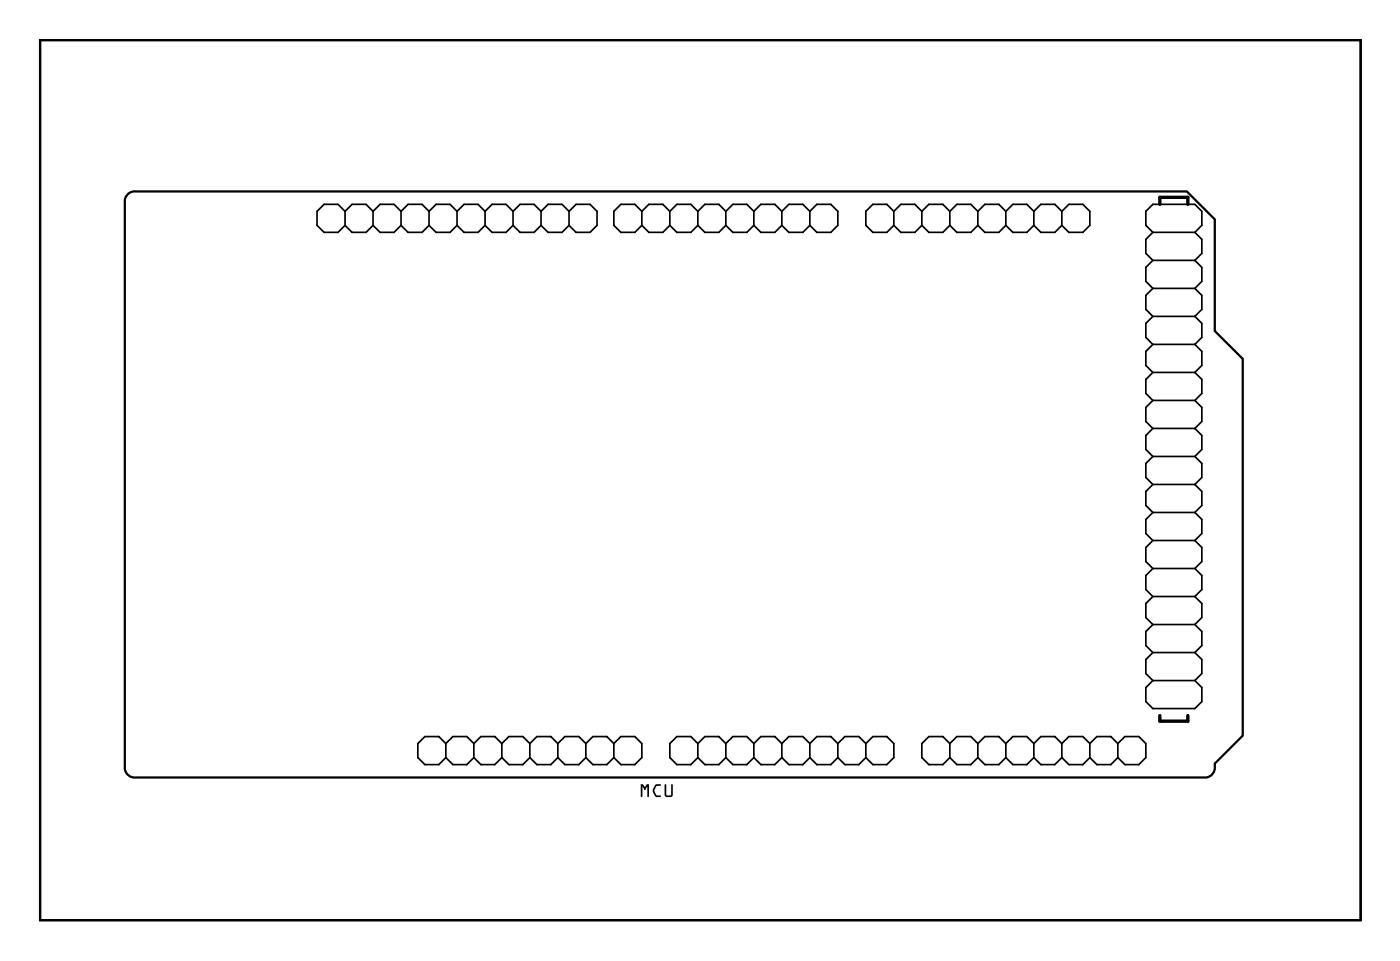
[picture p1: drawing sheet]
<svg xmlns="http://www.w3.org/2000/svg" width="127mm" height="87mm" viewBox="0 0 127 87" stroke-linecap="round" stroke-linejoin="round" font-family="sans-serif">
<path d="M3.6 3.6h119.8v79.8h-119.8zM11.5 17.7a.9 .9 0 0 1 .8-.3h95.4l2.5 2.5v10.1l2.5 2.5v34.2l-2.5 2.5a.97 .97 0 0 1-1 1.3h-96.9a.9 .9 0 0 1-1-1v-51.1l.1-.4z" fill="none" stroke="#000" stroke-width=".2"/>
<g fill="#000">
<path d="M3.6 3.6v79.8h119.8v-79.8zM3.6 3.6h119.8v79.8h-119.8z"/>
<path d="M58.1 71.1h.2l.2 .3 .2-.3h.2l-.1 1.2-.1-.1v-.9l-.2 .3-.2-.3v.9l-.1 .1-.1-.1zM58.1 71.1v1.1h.2v-.9l.2 .3 .2-.3v.9l.1 .1 .1-1.2h-.2l-.2 .3-.2-.3zM59.4 71.2l.2-.1 .3 .1v.1h-.3l-.2 .4 .2 .4h.3v.2l-.4-.1-.3-.4v-.2zM59.4 71.2l-.2 .3a.69 .69 0 0 0 .3 .8h.4l.1-.1-.4-.1-.2-.5 .2-.3 .4-.1-.4-.1zM60.3 71.1l.1 .1v.8l.1 .1h.4v-.9l.1-.1v.1v.8l-.1 .3h-.5l-.1-.2zM60.3 71.1v1l.1 .2h.5l.1-.3v-.8h-.1v.9h-.4l-.1-.1v-.8z"/>
<path d="M58.1 71.1h.2l.2 .3 .2-.3h.2l-.1 1.2-.1-.1v-.9l-.2 .3-.2-.3v.9l-.1 .1-.1-.1zM59.4 71.2l.2-.1 .3 .1v.1h-.3l-.2 .4 .2 .4h.3v.1v.1a.53 .53 0 0 1-.7-.6zM60.3 71.1l.1 .1v.8l.1 .1h.4v-.9h.1v.8l-.1 .3h-.5l-.1-.2z"/>
</g>
<path d="M105.2 18.5v-.6h2.6v.6M105.2 64.9v.5h2.6v-.5" fill="none" stroke="#000" stroke-width=".3"/>
<g fill="none" stroke="#000" stroke-width=".15">
<path d="M31.3 19.2l-.6-.7h-1.3l-.6 .7v1.2l.6 .7h1.3l.6-.7M31.3 19.2l.6-.7h1.3l.6 .7M31.3 19.2v1.2M33.8 19.2l.7-.7h1.2l.7 .7M33.8 19.2v1.2M36.4 19.2l.6-.7h1.3l.6 .7M36.4 19.2v1.2M38.9 19.2l.7-.7h1.2l.7 .7M38.9 19.2v1.2M41.5 19.2l.6-.7h1.3l.6 .7M41.5 19.2v1.2M44 19.2l.6-.7h1.3l.6 .7"/>
<path d="M44 19.2v1.2M46.5 19.2l.7-.7h1.2l.7 .7M46.5 19.2v1.2M49.1 19.2l.6-.7h1.3l.6 .7M49.1 19.2v1.2M51.6 19.2l.7-.7h1.2l.7 .7v1.2l-.7 .7h-1.2l-.7-.7M51.6 19.2v1.2M58.2 19.2l-.6-.7h-1.3l-.6 .7v1.2l.6 .7h1.3l.6-.7M58.2 19.2l.7-.7h1.2l.7 .7M58.2 19.2v1.2M60.8 19.2v1.2M60.8 19.2l.6-.7h1.3l.6 .7"/>
<path d="M63.3 19.2v1.2M63.3 19.2l.6-.7h1.3l.6 .7M65.8 19.2v1.2M65.8 19.2l.7-.7h1.2l.7 .7M68.4 19.2v1.2M68.4 19.2l.6-.7h1.3l.6 .7M70.9 19.2v1.2M70.9 19.2l.7-.7h1.2l.7 .7M73.5 19.2l.6-.7h1.3l.6 .7v1.2l-.6 .7h-1.3l-.6-.7M73.5 19.2v1.2M81.1 19.2l-.7-.7h-1.2l-.7 .7v1.2l.7 .7h1.2l.7-.7M81.1 19.2v1.2"/>
<path d="M81.1 19.2l.6-.7h1.3l.6 .7M83.6 19.2v1.2M83.6 19.2l.7-.7h1.2l.7 .7M86.2 19.2v1.2M86.2 19.2l.6-.7h1.3l.6 .7M88.7 19.2v1.2M88.7 19.2l.6-.7h1.3l.6 .7M91.2 19.2v1.2M91.2 19.2l.7-.7h1.2l.7 .7M93.8 19.2v1.2M93.8 19.2l.6-.7h1.3l.6 .7M96.3 19.2l.7-.7h1.2l.7 .7v1.2l-.7 .7h-1.2l-.7-.7"/>
<path d="M96.3 19.2v1.2M31.3 20.4l.6 .7h1.3l.6-.7M33.8 20.4l.7 .7h1.2l.7-.7M36.4 20.4l.6 .7h1.3l.6-.7M38.9 20.4l.7 .7h1.2l.7-.7M41.5 20.4l.6 .7h1.3l.6-.7M44 20.4l.6 .7h1.3l.6-.7M46.5 20.4l.7 .7h1.2l.7-.7M49.1 20.4l.6 .7h1.3l.6-.7M58.2 20.4l.7 .7h1.2l.7-.7M60.8 20.4l.6 .7h1.3l.6-.7M63.3 20.4l.6 .7h1.3l.6-.7"/>
<path d="M65.8 20.4l.7 .7h1.2l.7-.7M68.4 20.4l.6 .7h1.3l.6-.7M70.9 20.4l.7 .7h1.2l.7-.7M81.1 20.4l.6 .7h1.3l.6-.7M83.6 20.4l.7 .7h1.2l.7-.7M86.2 20.4l.6 .7h1.3l.6-.7M88.7 20.4l.6 .7h1.3l.6-.7M91.2 20.4l.7 .7h1.2l.7-.7M93.8 20.4l.6 .7h1.3l.6-.7M104.6 21.1l-.7-.7v-1.2l.7-.7h3.8l.6 .7v1.2l-.6 .7M104.6 21.1l-.7 .6v1.3l.7 .6M104.6 23.6l-.7 .6v1.3l.7 .6"/>
<path d="M104.6 26.1l-.7 .7v1.3l.7 .6M104.6 28.7l-.7 .6v1.3l.7 .6M104.6 31.2l-.7 .7v1.2l.7 .7M104.6 33.8l-.7 .6v1.3l.7 .6M104.6 36.3l-.7 .6v1.3l.7 .6M104.6 38.8l-.7 .7v1.3l.7 .6M104.6 21.1h3.8M104.6 23.6h3.8M104.6 26.1h3.8M104.6 28.7h3.8M104.6 31.2h3.8M104.6 33.8h3.8"/>
<path d="M104.6 36.3h3.8M104.6 38.8h3.8M108.4 33.8l.6 .6v1.3l-.6 .6M108.4 28.7l.6 .6v1.3l-.6 .6M108.4 31.2l.6 .7v1.2l-.6 .7M108.4 26.1l.6 .7v1.3l-.6 .6M108.4 23.6l.6 .6v1.3l-.6 .6M108.4 21.1l.6 .6v1.3l-.6 .6M108.4 36.3l.6 .6v1.3l-.6 .6M108.4 38.8l.6 .7v1.3l-.6 .6M104.6 59.2l-.7 .6v1.3l.7 .6M104.6 56.6l-.7 .7v1.2l.7 .7"/>
<path d="M104.6 51.5l-.7 .7v1.3l.7 .6M104.6 54.1l-.7 .6v1.3l.7 .6M104.6 49l-.7 .6v1.3l.7 .6M104.6 46.5l-.7 .6v1.3l.7 .6M104.6 41.4l-.7 .6v1.3l.7 .6M104.6 43.9l-.7 .7v1.2l.7 .7M104.6 41.4h3.8M104.6 43.9h3.8M104.6 46.5h3.8M104.6 49h3.8M104.6 51.5h3.8M104.6 54.1h3.8"/>
<path d="M104.6 56.6h3.8M104.6 59.2h3.8M108.4 59.2l.6 .6v1.3l-.6 .6M108.4 51.5l.6 .7v1.3l-.6 .6M108.4 54.1l.6 .6v1.3l-.6 .6M108.4 49l.6 .6v1.3l-.6 .6M108.4 43.9l.6 .7v1.2l-.6 .7M108.4 46.5l.6 .6v1.3l-.6 .6M108.4 41.4l.6 .6v1.3l-.6 .6M108.4 56.6l.6 .7v1.2l-.6 .7M40.4 67.4l-.6-.6h-1.3l-.6 .6v1.3l.6 .6h1.3l.6-.6M40.4 67.4l.7-.6h1.2l.7 .6"/>
<path d="M40.4 68.7l.7 .6h1.2l.7-.6M40.4 67.4v1.3M43 67.4l.6-.6h1.3l.6 .6M43 68.7l.6 .6h1.3l.6-.6M43 67.4v1.3M45.5 67.4l.7-.6h1.2l.7 .6M45.5 68.7l.7 .6h1.2l.7-.6M45.5 67.4v1.3M48.1 67.4l.6-.6h1.3l.6 .6M48.1 68.7l.6 .6h1.3l.6-.6M48.1 67.4v1.3M50.6 67.4l.6-.6h1.3l.6 .6"/>
<path d="M50.6 68.7l.6 .6h1.3l.6-.6M50.6 67.4v1.3M53.1 67.4l.7-.6h1.2l.7 .6M53.1 68.7l.7 .6h1.2l.7-.6M53.1 67.4v1.3M55.7 67.4l.6-.6h1.3l.6 .6v1.3l-.6 .6h-1.3l-.6-.6M55.7 67.4v1.3M63.3 67.4l-.6-.6h-1.3l-.6 .6v1.3l.6 .6h1.3l.6-.6M63.3 67.4l.6-.6h1.3l.6 .6M63.3 68.7l.6 .6h1.3l.6-.6M63.3 67.4v1.3M65.8 67.4l.7-.6h1.2l.7 .6"/>
<path d="M65.8 68.7l.7 .6h1.2l.7-.6M65.8 67.4v1.3M68.4 67.4l.6-.6h1.3l.6 .6M68.4 68.7l.6 .6h1.3l.6-.6M68.4 67.4v1.3M70.9 67.4l.7-.6h1.2l.7 .6M70.9 68.7l.7 .6h1.2l.7-.6M70.9 67.4v1.3M73.5 67.4l.6-.6h1.3l.6 .6M73.5 68.7l.6 .6h1.3l.6-.6M73.5 67.4v1.3M76 67.4l.6-.6h1.3l.6 .6"/>
<path d="M76 68.7l.6 .6h1.3l.6-.6M76 67.4v1.3M78.5 67.4l.7-.6h1.2l.7 .6v1.3l-.7 .6h-1.2l-.7-.6M78.5 67.4v1.3M86.2 67.4l-.7-.6h-1.2l-.7 .6v1.3l.7 .6h1.2l.7-.6M86.2 67.4l.6-.6h1.3l.6 .6M86.2 68.7l.6 .6h1.3l.6-.6M86.2 67.4v1.3M88.7 67.4l.6-.6h1.3l.6 .6M88.7 68.7l.6 .6h1.3l.6-.6M88.7 67.4v1.3M91.2 67.4l.7-.6h1.2l.7 .6"/>
<path d="M91.2 68.7l.7 .6h1.2l.7-.6M91.2 67.4v1.3M93.8 67.4l.6-.6h1.3l.6 .6M93.8 68.7l.6 .6h1.3l.6-.6M93.8 67.4v1.3M96.3 67.4l.7-.6h1.2l.7 .6M96.3 68.7l.7 .6h1.2l.7-.6M96.3 67.4v1.3M98.9 67.4l.6-.6h1.3l.6 .6M98.9 68.7l.6 .6h1.3l.6-.6M98.9 67.4v1.3M101.4 67.4l.6-.6h1.3l.6 .6v1.3l-.6 .6h-1.3l-.6-.6"/>
<path d="M101.4 67.4v1.3M104.6 61.7l-.7 .6v1.3l.7 .6h3.8l.6-.6v-1.3l-.6-.6M104.6 61.7h3.8"/>
</g>
<circle cx="82.4" cy="16.2" r=".35" fill="#fff"/>
<circle cx="82.4" cy="16.2" r=".35" fill="none" stroke="#fff" stroke-width=".55"/>
<circle cx="99.4" cy="16.2" r=".35" fill="#fff"/>
<circle cx="99.4" cy="16.2" r=".35" fill="none" stroke="#fff" stroke-width=".55"/>
<circle cx="79.8" cy="62.5" r=".35" fill="#fff"/>
<circle cx="79.8" cy="62.5" r=".35" fill="none" stroke="#fff" stroke-width=".55"/>
<circle cx="48.1" cy="43.2" r=".35" fill="#fff"/>
<circle cx="48.1" cy="43.2" r=".35" fill="none" stroke="#fff" stroke-width=".55"/>
<circle cx="52.4" cy="43.2" r=".35" fill="#fff"/>
<circle cx="52.4" cy="43.2" r=".35" fill="none" stroke="#fff" stroke-width=".55"/>
<circle cx="52.4" cy="47.7" r=".35" fill="#fff"/>
<circle cx="52.4" cy="47.7" r=".35" fill="none" stroke="#fff" stroke-width=".55"/>
<circle cx="48.1" cy="47.7" r=".35" fill="#fff"/>
<circle cx="48.1" cy="47.7" r=".35" fill="none" stroke="#fff" stroke-width=".55"/>
<circle cx="101.2" cy="5.8" r=".35" fill="#fff"/>
<circle cx="101.2" cy="5.8" r=".35" fill="none" stroke="#fff" stroke-width=".55"/>
<circle cx="101.2" cy="23.6" r=".35" fill="#fff"/>
<circle cx="101.2" cy="23.6" r=".35" fill="none" stroke="#fff" stroke-width=".55"/>
<circle cx="73" cy="23.6" r=".35" fill="#fff"/>
<circle cx="73" cy="23.6" r=".35" fill="none" stroke="#fff" stroke-width=".55"/>
<circle cx="62" cy="54.8" r=".35" fill="#fff"/>
<circle cx="62" cy="54.8" r=".35" fill="none" stroke="#fff" stroke-width=".55"/>
<circle cx="62" cy="62.7" r=".35" fill="#fff"/>
<circle cx="62" cy="62.7" r=".35" fill="none" stroke="#fff" stroke-width=".55"/>
<circle cx="37.9" cy="62.7" r=".35" fill="#fff"/>
<circle cx="37.9" cy="62.7" r=".35" fill="none" stroke="#fff" stroke-width=".55"/>
<circle cx="23.2" cy="62.7" r=".35" fill="#fff"/>
<circle cx="23.2" cy="62.7" r=".35" fill="none" stroke="#fff" stroke-width=".55"/>
<circle cx="94.8" cy="29.4" r=".35" fill="#fff"/>
<circle cx="94.8" cy="29.4" r=".35" fill="none" stroke="#fff" stroke-width=".55"/>
<circle cx="87.4" cy="27.9" r=".35" fill="#fff"/>
<circle cx="87.4" cy="27.9" r=".35" fill="none" stroke="#fff" stroke-width=".55"/>
<circle cx="35.4" cy="27.9" r=".35" fill="#fff"/>
<circle cx="35.4" cy="27.9" r=".35" fill="none" stroke="#fff" stroke-width=".55"/>
<circle cx="33.1" cy="29.4" r=".35" fill="#fff"/>
<circle cx="33.1" cy="29.4" r=".35" fill="none" stroke="#fff" stroke-width=".55"/>
<circle cx="87.4" cy="68.1" r=".71" fill="#fff"/>
<circle cx="87.4" cy="68.1" r=".71" fill="none" stroke="#fff" stroke-width=".69" stroke-linecap="butt"/>
<circle cx="46.8" cy="68.1" r=".71" fill="#fff"/>
<circle cx="46.8" cy="68.1" r=".71" fill="none" stroke="#fff" stroke-width=".69" stroke-linecap="butt"/>
<circle cx="90" cy="68.1" r=".71" fill="#fff"/>
<circle cx="90" cy="68.1" r=".71" fill="none" stroke="#fff" stroke-width=".69" stroke-linecap="butt"/>
<circle cx="92.5" cy="68.1" r=".71" fill="#fff"/>
<circle cx="92.5" cy="68.1" r=".71" fill="none" stroke="#fff" stroke-width=".69" stroke-linecap="butt"/>
<circle cx="95.1" cy="68.1" r=".71" fill="#fff"/>
<circle cx="95.1" cy="68.1" r=".71" fill="none" stroke="#fff" stroke-width=".69" stroke-linecap="butt"/>
<circle cx="97.6" cy="68.1" r=".71" fill="#fff"/>
<circle cx="97.6" cy="68.1" r=".71" fill="none" stroke="#fff" stroke-width=".69" stroke-linecap="butt"/>
<circle cx="105.2" cy="32.5" r=".71" fill="#fff"/>
<circle cx="105.2" cy="32.5" r=".71" fill="none" stroke="#fff" stroke-width=".69" stroke-linecap="butt"/>
<circle cx="100.1" cy="68.1" r=".71" fill="#fff"/>
<circle cx="100.1" cy="68.1" r=".71" fill="none" stroke="#fff" stroke-width=".69" stroke-linecap="butt"/>
<circle cx="102.7" cy="68.1" r=".71" fill="#fff"/>
<circle cx="102.7" cy="68.1" r=".71" fill="none" stroke="#fff" stroke-width=".69" stroke-linecap="butt"/>
<circle cx="47.8" cy="19.8" r=".71" fill="#fff"/>
<circle cx="47.8" cy="19.8" r=".71" fill="none" stroke="#fff" stroke-width=".69" stroke-linecap="butt"/>
<circle cx="62" cy="68.1" r=".71" fill="#fff"/>
<circle cx="62" cy="68.1" r=".71" fill="none" stroke="#fff" stroke-width=".69" stroke-linecap="butt"/>
<circle cx="64.6" cy="68.1" r=".71" fill="#fff"/>
<circle cx="64.6" cy="68.1" r=".71" fill="none" stroke="#fff" stroke-width=".69" stroke-linecap="butt"/>
<circle cx="67.1" cy="68.1" r=".71" fill="#fff"/>
<circle cx="67.1" cy="68.1" r=".71" fill="none" stroke="#fff" stroke-width=".69" stroke-linecap="butt"/>
<circle cx="69.7" cy="68.1" r=".71" fill="#fff"/>
<circle cx="69.7" cy="68.1" r=".71" fill="none" stroke="#fff" stroke-width=".69" stroke-linecap="butt"/>
<circle cx="105.2" cy="52.8" r=".71" fill="#fff"/>
<circle cx="105.2" cy="52.8" r=".71" fill="none" stroke="#fff" stroke-width=".69" stroke-linecap="butt"/>
<circle cx="72.2" cy="68.1" r=".71" fill="#fff"/>
<circle cx="72.2" cy="68.1" r=".71" fill="none" stroke="#fff" stroke-width=".69" stroke-linecap="butt"/>
<circle cx="74.7" cy="68.1" r=".71" fill="#fff"/>
<circle cx="74.7" cy="68.1" r=".71" fill="none" stroke="#fff" stroke-width=".69" stroke-linecap="butt"/>
<circle cx="77.3" cy="68.1" r=".71" fill="#fff"/>
<circle cx="77.3" cy="68.1" r=".71" fill="none" stroke="#fff" stroke-width=".69" stroke-linecap="butt"/>
<circle cx="79.8" cy="68.1" r=".71" fill="#fff"/>
<circle cx="79.8" cy="68.1" r=".71" fill="none" stroke="#fff" stroke-width=".69" stroke-linecap="butt"/>
<circle cx="67.1" cy="19.8" r=".71" fill="#fff"/>
<circle cx="67.1" cy="19.8" r=".71" fill="none" stroke="#fff" stroke-width=".69" stroke-linecap="butt"/>
<circle cx="105.2" cy="22.3" r=".71" fill="#fff"/>
<circle cx="105.2" cy="22.3" r=".71" fill="none" stroke="#fff" stroke-width=".69" stroke-linecap="butt"/>
<circle cx="105.2" cy="42.7" r=".71" fill="#fff"/>
<circle cx="105.2" cy="42.7" r=".71" fill="none" stroke="#fff" stroke-width=".69" stroke-linecap="butt"/>
<circle cx="105.2" cy="63" r=".71" fill="#fff"/>
<circle cx="105.2" cy="63" r=".71" fill="none" stroke="#fff" stroke-width=".69" stroke-linecap="butt"/>
<circle cx="37.7" cy="19.8" r=".71" fill="#fff"/>
<circle cx="37.7" cy="19.8" r=".71" fill="none" stroke="#fff" stroke-width=".69" stroke-linecap="butt"/>
<circle cx="57" cy="68.1" r=".71" fill="#fff"/>
<circle cx="57" cy="68.1" r=".71" fill="none" stroke="#fff" stroke-width=".69" stroke-linecap="butt"/>
<circle cx="57" cy="19.8" r=".71" fill="#fff"/>
<circle cx="57" cy="19.8" r=".71" fill="none" stroke="#fff" stroke-width=".69" stroke-linecap="butt"/>
<circle cx="105.2" cy="27.4" r=".71" fill="#fff"/>
<circle cx="105.2" cy="27.4" r=".71" fill="none" stroke="#fff" stroke-width=".69" stroke-linecap="butt"/>
<circle cx="105.2" cy="37.6" r=".71" fill="#fff"/>
<circle cx="105.2" cy="37.6" r=".71" fill="none" stroke="#fff" stroke-width=".69" stroke-linecap="butt"/>
<circle cx="105.2" cy="47.7" r=".71" fill="#fff"/>
<circle cx="105.2" cy="47.7" r=".71" fill="none" stroke="#fff" stroke-width=".69" stroke-linecap="butt"/>
<circle cx="97.6" cy="19.8" r=".71" fill="#fff"/>
<circle cx="97.6" cy="19.8" r=".71" fill="none" stroke="#fff" stroke-width=".69" stroke-linecap="butt"/>
<circle cx="105.2" cy="57.9" r=".71" fill="#fff"/>
<circle cx="105.2" cy="57.9" r=".71" fill="none" stroke="#fff" stroke-width=".69" stroke-linecap="butt"/>
<circle cx="95.1" cy="19.8" r=".71" fill="#fff"/>
<circle cx="95.1" cy="19.8" r=".71" fill="none" stroke="#fff" stroke-width=".69" stroke-linecap="butt"/>
<circle cx="92.5" cy="19.8" r=".71" fill="#fff"/>
<circle cx="92.5" cy="19.8" r=".71" fill="none" stroke="#fff" stroke-width=".69" stroke-linecap="butt"/>
<circle cx="90" cy="19.8" r=".71" fill="#fff"/>
<circle cx="90" cy="19.8" r=".71" fill="none" stroke="#fff" stroke-width=".69" stroke-linecap="butt"/>
<circle cx="87.4" cy="19.8" r=".71" fill="#fff"/>
<circle cx="87.4" cy="19.8" r=".71" fill="none" stroke="#fff" stroke-width=".69" stroke-linecap="butt"/>
<circle cx="84.9" cy="19.8" r=".71" fill="#fff"/>
<circle cx="84.9" cy="19.8" r=".71" fill="none" stroke="#fff" stroke-width=".69" stroke-linecap="butt"/>
<circle cx="82.4" cy="19.8" r=".71" fill="#fff"/>
<circle cx="82.4" cy="19.8" r=".71" fill="none" stroke="#fff" stroke-width=".69" stroke-linecap="butt"/>
<circle cx="79.8" cy="19.8" r=".71" fill="#fff"/>
<circle cx="79.8" cy="19.8" r=".71" fill="none" stroke="#fff" stroke-width=".69" stroke-linecap="butt"/>
<circle cx="32.6" cy="19.8" r=".71" fill="#fff"/>
<circle cx="32.6" cy="19.8" r=".71" fill="none" stroke="#fff" stroke-width=".69" stroke-linecap="butt"/>
<circle cx="42.7" cy="19.8" r=".71" fill="#fff"/>
<circle cx="42.7" cy="19.8" r=".71" fill="none" stroke="#fff" stroke-width=".69" stroke-linecap="butt"/>
<circle cx="52.9" cy="19.8" r=".71" fill="#fff"/>
<circle cx="52.9" cy="19.8" r=".71" fill="none" stroke="#fff" stroke-width=".69" stroke-linecap="butt"/>
<circle cx="41.7" cy="68.1" r=".71" fill="#fff"/>
<circle cx="41.7" cy="68.1" r=".71" fill="none" stroke="#fff" stroke-width=".69" stroke-linecap="butt"/>
<circle cx="51.9" cy="68.1" r=".71" fill="#fff"/>
<circle cx="51.9" cy="68.1" r=".71" fill="none" stroke="#fff" stroke-width=".69" stroke-linecap="butt"/>
<circle cx="72.2" cy="19.8" r=".71" fill="#fff"/>
<circle cx="72.2" cy="19.8" r=".71" fill="none" stroke="#fff" stroke-width=".69" stroke-linecap="butt"/>
<circle cx="62" cy="19.8" r=".71" fill="#fff"/>
<circle cx="62" cy="19.8" r=".71" fill="none" stroke="#fff" stroke-width=".69" stroke-linecap="butt"/>
<circle cx="105.2" cy="19.8" r=".71" fill="#fff"/>
<circle cx="105.2" cy="19.8" r=".71" fill="none" stroke="#fff" stroke-width=".69" stroke-linecap="butt"/>
<circle cx="105.2" cy="24.9" r=".71" fill="#fff"/>
<circle cx="105.2" cy="24.9" r=".71" fill="none" stroke="#fff" stroke-width=".69" stroke-linecap="butt"/>
<circle cx="105.2" cy="30" r=".71" fill="#fff"/>
<circle cx="105.2" cy="30" r=".71" fill="none" stroke="#fff" stroke-width=".69" stroke-linecap="butt"/>
<circle cx="105.2" cy="35" r=".71" fill="#fff"/>
<circle cx="105.2" cy="35" r=".71" fill="none" stroke="#fff" stroke-width=".69" stroke-linecap="butt"/>
<circle cx="105.2" cy="40.1" r=".71" fill="#fff"/>
<circle cx="105.2" cy="40.1" r=".71" fill="none" stroke="#fff" stroke-width=".69" stroke-linecap="butt"/>
<circle cx="105.2" cy="45.2" r=".71" fill="#fff"/>
<circle cx="105.2" cy="45.2" r=".71" fill="none" stroke="#fff" stroke-width=".69" stroke-linecap="butt"/>
<circle cx="105.2" cy="50.3" r=".71" fill="#fff"/>
<circle cx="105.2" cy="50.3" r=".71" fill="none" stroke="#fff" stroke-width=".69" stroke-linecap="butt"/>
<circle cx="105.2" cy="55.4" r=".71" fill="#fff"/>
<circle cx="105.2" cy="55.4" r=".71" fill="none" stroke="#fff" stroke-width=".69" stroke-linecap="butt"/>
<circle cx="105.2" cy="60.4" r=".71" fill="#fff"/>
<circle cx="105.2" cy="60.4" r=".71" fill="none" stroke="#fff" stroke-width=".69" stroke-linecap="butt"/>
<circle cx="30" cy="19.8" r=".71" fill="#fff"/>
<circle cx="30" cy="19.8" r=".71" fill="none" stroke="#fff" stroke-width=".69" stroke-linecap="butt"/>
<circle cx="35.1" cy="19.8" r=".71" fill="#fff"/>
<circle cx="35.1" cy="19.8" r=".71" fill="none" stroke="#fff" stroke-width=".69" stroke-linecap="butt"/>
<circle cx="40.2" cy="19.8" r=".71" fill="#fff"/>
<circle cx="40.2" cy="19.8" r=".71" fill="none" stroke="#fff" stroke-width=".69" stroke-linecap="butt"/>
<circle cx="45.3" cy="19.8" r=".71" fill="#fff"/>
<circle cx="45.3" cy="19.8" r=".71" fill="none" stroke="#fff" stroke-width=".69" stroke-linecap="butt"/>
<circle cx="50.4" cy="19.8" r=".71" fill="#fff"/>
<circle cx="50.4" cy="19.8" r=".71" fill="none" stroke="#fff" stroke-width=".69" stroke-linecap="butt"/>
<circle cx="39.2" cy="68.1" r=".71" fill="#fff"/>
<circle cx="39.2" cy="68.1" r=".71" fill="none" stroke="#fff" stroke-width=".69" stroke-linecap="butt"/>
<circle cx="44.3" cy="68.1" r=".71" fill="#fff"/>
<circle cx="44.3" cy="68.1" r=".71" fill="none" stroke="#fff" stroke-width=".69" stroke-linecap="butt"/>
<circle cx="49.3" cy="68.1" r=".71" fill="#fff"/>
<circle cx="49.3" cy="68.1" r=".71" fill="none" stroke="#fff" stroke-width=".69" stroke-linecap="butt"/>
<circle cx="54.4" cy="68.1" r=".71" fill="#fff"/>
<circle cx="54.4" cy="68.1" r=".71" fill="none" stroke="#fff" stroke-width=".69" stroke-linecap="butt"/>
<circle cx="74.7" cy="19.8" r=".71" fill="#fff"/>
<circle cx="74.7" cy="19.8" r=".71" fill="none" stroke="#fff" stroke-width=".69" stroke-linecap="butt"/>
<circle cx="69.7" cy="19.8" r=".71" fill="#fff"/>
<circle cx="69.7" cy="19.8" r=".71" fill="none" stroke="#fff" stroke-width=".69" stroke-linecap="butt"/>
<circle cx="64.6" cy="19.8" r=".71" fill="#fff"/>
<circle cx="64.6" cy="19.8" r=".71" fill="none" stroke="#fff" stroke-width=".69" stroke-linecap="butt"/>
<circle cx="59.5" cy="19.8" r=".71" fill="#fff"/>
<circle cx="59.5" cy="19.8" r=".71" fill="none" stroke="#fff" stroke-width=".69" stroke-linecap="butt"/>
<circle cx="107.8" cy="19.8" r=".71" fill="#fff"/>
<circle cx="107.8" cy="19.8" r=".71" fill="none" stroke="#fff" stroke-width=".69" stroke-linecap="butt"/>
<circle cx="107.8" cy="22.3" r=".71" fill="#fff"/>
<circle cx="107.8" cy="22.3" r=".71" fill="none" stroke="#fff" stroke-width=".69" stroke-linecap="butt"/>
<circle cx="107.8" cy="24.9" r=".71" fill="#fff"/>
<circle cx="107.8" cy="24.9" r=".71" fill="none" stroke="#fff" stroke-width=".69" stroke-linecap="butt"/>
<circle cx="107.8" cy="27.4" r=".71" fill="#fff"/>
<circle cx="107.8" cy="27.4" r=".71" fill="none" stroke="#fff" stroke-width=".69" stroke-linecap="butt"/>
<circle cx="107.8" cy="30" r=".71" fill="#fff"/>
<circle cx="107.8" cy="30" r=".71" fill="none" stroke="#fff" stroke-width=".69" stroke-linecap="butt"/>
<circle cx="107.8" cy="32.5" r=".71" fill="#fff"/>
<circle cx="107.8" cy="32.5" r=".71" fill="none" stroke="#fff" stroke-width=".69" stroke-linecap="butt"/>
<circle cx="107.8" cy="35" r=".71" fill="#fff"/>
<circle cx="107.8" cy="35" r=".71" fill="none" stroke="#fff" stroke-width=".69" stroke-linecap="butt"/>
<circle cx="107.8" cy="37.6" r=".71" fill="#fff"/>
<circle cx="107.8" cy="37.6" r=".71" fill="none" stroke="#fff" stroke-width=".69" stroke-linecap="butt"/>
<circle cx="107.8" cy="40.1" r=".71" fill="#fff"/>
<circle cx="107.8" cy="40.1" r=".71" fill="none" stroke="#fff" stroke-width=".69" stroke-linecap="butt"/>
<circle cx="107.8" cy="42.7" r=".71" fill="#fff"/>
<circle cx="107.8" cy="42.7" r=".71" fill="none" stroke="#fff" stroke-width=".69" stroke-linecap="butt"/>
<circle cx="107.8" cy="45.2" r=".71" fill="#fff"/>
<circle cx="107.8" cy="45.2" r=".71" fill="none" stroke="#fff" stroke-width=".69" stroke-linecap="butt"/>
<circle cx="107.8" cy="47.7" r=".71" fill="#fff"/>
<circle cx="107.8" cy="47.7" r=".71" fill="none" stroke="#fff" stroke-width=".69" stroke-linecap="butt"/>
<circle cx="107.8" cy="50.3" r=".71" fill="#fff"/>
<circle cx="107.8" cy="50.3" r=".71" fill="none" stroke="#fff" stroke-width=".69" stroke-linecap="butt"/>
<circle cx="107.8" cy="52.8" r=".71" fill="#fff"/>
<circle cx="107.8" cy="52.8" r=".71" fill="none" stroke="#fff" stroke-width=".69" stroke-linecap="butt"/>
<circle cx="107.8" cy="55.4" r=".71" fill="#fff"/>
<circle cx="107.8" cy="55.4" r=".71" fill="none" stroke="#fff" stroke-width=".69" stroke-linecap="butt"/>
<circle cx="107.8" cy="57.9" r=".71" fill="#fff"/>
<circle cx="107.8" cy="57.9" r=".71" fill="none" stroke="#fff" stroke-width=".69" stroke-linecap="butt"/>
<circle cx="107.8" cy="60.4" r=".71" fill="#fff"/>
<circle cx="107.8" cy="60.4" r=".71" fill="none" stroke="#fff" stroke-width=".69" stroke-linecap="butt"/>
<circle cx="107.8" cy="63" r=".71" fill="#fff"/>
<circle cx="107.8" cy="63" r=".71" fill="none" stroke="#fff" stroke-width=".69" stroke-linecap="butt"/>
<circle cx="84.9" cy="68.1" r=".71" fill="#fff"/>
<circle cx="84.9" cy="68.1" r=".71" fill="none" stroke="#fff" stroke-width=".69" stroke-linecap="butt"/>
<circle cx="87.4" cy="68.1" r=".71" fill="#fff"/>
<circle cx="87.4" cy="68.1" r=".71" fill="none" stroke="#fff" stroke-width=".69" stroke-linecap="butt"/>
<circle cx="46.8" cy="68.1" r=".71" fill="#fff"/>
<circle cx="46.8" cy="68.1" r=".71" fill="none" stroke="#fff" stroke-width=".69" stroke-linecap="butt"/>
<circle cx="90" cy="68.1" r=".71" fill="#fff"/>
<circle cx="90" cy="68.1" r=".71" fill="none" stroke="#fff" stroke-width=".69" stroke-linecap="butt"/>
<circle cx="92.5" cy="68.1" r=".71" fill="#fff"/>
<circle cx="92.5" cy="68.1" r=".71" fill="none" stroke="#fff" stroke-width=".69" stroke-linecap="butt"/>
<circle cx="95.1" cy="68.1" r=".71" fill="#fff"/>
<circle cx="95.1" cy="68.1" r=".71" fill="none" stroke="#fff" stroke-width=".69" stroke-linecap="butt"/>
<circle cx="97.6" cy="68.1" r=".71" fill="#fff"/>
<circle cx="97.6" cy="68.1" r=".71" fill="none" stroke="#fff" stroke-width=".69" stroke-linecap="butt"/>
<circle cx="105.2" cy="32.5" r=".71" fill="#fff"/>
<circle cx="105.2" cy="32.5" r=".71" fill="none" stroke="#fff" stroke-width=".69" stroke-linecap="butt"/>
<circle cx="100.1" cy="68.1" r=".71" fill="#fff"/>
<circle cx="100.1" cy="68.1" r=".71" fill="none" stroke="#fff" stroke-width=".69" stroke-linecap="butt"/>
<circle cx="102.7" cy="68.1" r=".71" fill="#fff"/>
<circle cx="102.7" cy="68.1" r=".71" fill="none" stroke="#fff" stroke-width=".69" stroke-linecap="butt"/>
<circle cx="47.8" cy="19.8" r=".71" fill="#fff"/>
<circle cx="47.8" cy="19.8" r=".71" fill="none" stroke="#fff" stroke-width=".69" stroke-linecap="butt"/>
<circle cx="62" cy="68.1" r=".71" fill="#fff"/>
<circle cx="62" cy="68.1" r=".71" fill="none" stroke="#fff" stroke-width=".69" stroke-linecap="butt"/>
<circle cx="64.6" cy="68.1" r=".71" fill="#fff"/>
<circle cx="64.6" cy="68.1" r=".71" fill="none" stroke="#fff" stroke-width=".69" stroke-linecap="butt"/>
<circle cx="67.1" cy="68.1" r=".71" fill="#fff"/>
<circle cx="67.1" cy="68.1" r=".71" fill="none" stroke="#fff" stroke-width=".69" stroke-linecap="butt"/>
<circle cx="69.7" cy="68.1" r=".71" fill="#fff"/>
<circle cx="69.7" cy="68.1" r=".71" fill="none" stroke="#fff" stroke-width=".69" stroke-linecap="butt"/>
<circle cx="105.2" cy="52.8" r=".71" fill="#fff"/>
<circle cx="105.2" cy="52.8" r=".71" fill="none" stroke="#fff" stroke-width=".69" stroke-linecap="butt"/>
<circle cx="72.2" cy="68.1" r=".71" fill="#fff"/>
<circle cx="72.2" cy="68.1" r=".71" fill="none" stroke="#fff" stroke-width=".69" stroke-linecap="butt"/>
<circle cx="74.7" cy="68.1" r=".71" fill="#fff"/>
<circle cx="74.7" cy="68.1" r=".71" fill="none" stroke="#fff" stroke-width=".69" stroke-linecap="butt"/>
<circle cx="77.3" cy="68.1" r=".71" fill="#fff"/>
<circle cx="77.3" cy="68.1" r=".71" fill="none" stroke="#fff" stroke-width=".69" stroke-linecap="butt"/>
<circle cx="79.8" cy="68.1" r=".71" fill="#fff"/>
<circle cx="79.8" cy="68.1" r=".71" fill="none" stroke="#fff" stroke-width=".69" stroke-linecap="butt"/>
<circle cx="67.1" cy="19.8" r=".71" fill="#fff"/>
<circle cx="67.1" cy="19.8" r=".71" fill="none" stroke="#fff" stroke-width=".69" stroke-linecap="butt"/>
<circle cx="105.2" cy="22.3" r=".71" fill="#fff"/>
<circle cx="105.2" cy="22.3" r=".71" fill="none" stroke="#fff" stroke-width=".69" stroke-linecap="butt"/>
<circle cx="105.2" cy="42.7" r=".71" fill="#fff"/>
<circle cx="105.2" cy="42.7" r=".71" fill="none" stroke="#fff" stroke-width=".69" stroke-linecap="butt"/>
<circle cx="105.2" cy="63" r=".71" fill="#fff"/>
<circle cx="105.2" cy="63" r=".71" fill="none" stroke="#fff" stroke-width=".69" stroke-linecap="butt"/>
<circle cx="37.7" cy="19.8" r=".71" fill="#fff"/>
<circle cx="37.7" cy="19.8" r=".71" fill="none" stroke="#fff" stroke-width=".69" stroke-linecap="butt"/>
<circle cx="57" cy="68.1" r=".71" fill="#fff"/>
<circle cx="57" cy="68.1" r=".71" fill="none" stroke="#fff" stroke-width=".69" stroke-linecap="butt"/>
<circle cx="57" cy="19.8" r=".71" fill="#fff"/>
<circle cx="57" cy="19.8" r=".71" fill="none" stroke="#fff" stroke-width=".69" stroke-linecap="butt"/>
<circle cx="105.2" cy="27.4" r=".71" fill="#fff"/>
<circle cx="105.2" cy="27.4" r=".71" fill="none" stroke="#fff" stroke-width=".69" stroke-linecap="butt"/>
<circle cx="105.2" cy="37.6" r=".71" fill="#fff"/>
<circle cx="105.2" cy="37.6" r=".71" fill="none" stroke="#fff" stroke-width=".69" stroke-linecap="butt"/>
<circle cx="105.2" cy="47.7" r=".71" fill="#fff"/>
<circle cx="105.2" cy="47.7" r=".71" fill="none" stroke="#fff" stroke-width=".69" stroke-linecap="butt"/>
<circle cx="97.6" cy="19.8" r=".71" fill="#fff"/>
<circle cx="97.6" cy="19.8" r=".71" fill="none" stroke="#fff" stroke-width=".69" stroke-linecap="butt"/>
<circle cx="105.2" cy="57.9" r=".71" fill="#fff"/>
<circle cx="105.2" cy="57.9" r=".71" fill="none" stroke="#fff" stroke-width=".69" stroke-linecap="butt"/>
<circle cx="95.1" cy="19.8" r=".71" fill="#fff"/>
<circle cx="95.1" cy="19.8" r=".71" fill="none" stroke="#fff" stroke-width=".69" stroke-linecap="butt"/>
<circle cx="92.5" cy="19.8" r=".71" fill="#fff"/>
<circle cx="92.5" cy="19.8" r=".71" fill="none" stroke="#fff" stroke-width=".69" stroke-linecap="butt"/>
<circle cx="90" cy="19.8" r=".71" fill="#fff"/>
<circle cx="90" cy="19.8" r=".71" fill="none" stroke="#fff" stroke-width=".69" stroke-linecap="butt"/>
<circle cx="87.4" cy="19.8" r=".71" fill="#fff"/>
<circle cx="87.4" cy="19.8" r=".71" fill="none" stroke="#fff" stroke-width=".69" stroke-linecap="butt"/>
<circle cx="84.9" cy="19.8" r=".71" fill="#fff"/>
<circle cx="84.9" cy="19.8" r=".71" fill="none" stroke="#fff" stroke-width=".69" stroke-linecap="butt"/>
<circle cx="82.4" cy="19.8" r=".71" fill="#fff"/>
<circle cx="82.4" cy="19.8" r=".71" fill="none" stroke="#fff" stroke-width=".69" stroke-linecap="butt"/>
<circle cx="79.8" cy="19.8" r=".71" fill="#fff"/>
<circle cx="79.8" cy="19.8" r=".71" fill="none" stroke="#fff" stroke-width=".69" stroke-linecap="butt"/>
<circle cx="32.6" cy="19.8" r=".71" fill="#fff"/>
<circle cx="32.6" cy="19.8" r=".71" fill="none" stroke="#fff" stroke-width=".69" stroke-linecap="butt"/>
<circle cx="42.7" cy="19.8" r=".71" fill="#fff"/>
<circle cx="42.7" cy="19.8" r=".71" fill="none" stroke="#fff" stroke-width=".69" stroke-linecap="butt"/>
<circle cx="52.9" cy="19.8" r=".71" fill="#fff"/>
<circle cx="52.9" cy="19.8" r=".71" fill="none" stroke="#fff" stroke-width=".69" stroke-linecap="butt"/>
<circle cx="41.7" cy="68.1" r=".71" fill="#fff"/>
<circle cx="41.7" cy="68.1" r=".71" fill="none" stroke="#fff" stroke-width=".69" stroke-linecap="butt"/>
<circle cx="51.9" cy="68.1" r=".71" fill="#fff"/>
<circle cx="51.9" cy="68.1" r=".71" fill="none" stroke="#fff" stroke-width=".69" stroke-linecap="butt"/>
<circle cx="72.2" cy="19.8" r=".71" fill="#fff"/>
<circle cx="72.2" cy="19.8" r=".71" fill="none" stroke="#fff" stroke-width=".69" stroke-linecap="butt"/>
<circle cx="62" cy="19.8" r=".71" fill="#fff"/>
<circle cx="62" cy="19.8" r=".71" fill="none" stroke="#fff" stroke-width=".69" stroke-linecap="butt"/>
<circle cx="105.2" cy="19.8" r=".71" fill="#fff"/>
<circle cx="105.2" cy="19.8" r=".71" fill="none" stroke="#fff" stroke-width=".69" stroke-linecap="butt"/>
<circle cx="105.2" cy="24.9" r=".71" fill="#fff"/>
<circle cx="105.2" cy="24.9" r=".71" fill="none" stroke="#fff" stroke-width=".69" stroke-linecap="butt"/>
<circle cx="105.2" cy="30" r=".71" fill="#fff"/>
<circle cx="105.2" cy="30" r=".71" fill="none" stroke="#fff" stroke-width=".69" stroke-linecap="butt"/>
<circle cx="105.2" cy="35" r=".71" fill="#fff"/>
<circle cx="105.2" cy="35" r=".71" fill="none" stroke="#fff" stroke-width=".69" stroke-linecap="butt"/>
<circle cx="105.2" cy="40.1" r=".71" fill="#fff"/>
<circle cx="105.2" cy="40.1" r=".71" fill="none" stroke="#fff" stroke-width=".69" stroke-linecap="butt"/>
<circle cx="105.2" cy="45.2" r=".71" fill="#fff"/>
<circle cx="105.2" cy="45.2" r=".71" fill="none" stroke="#fff" stroke-width=".69" stroke-linecap="butt"/>
<circle cx="105.2" cy="50.3" r=".71" fill="#fff"/>
<circle cx="105.2" cy="50.3" r=".71" fill="none" stroke="#fff" stroke-width=".69" stroke-linecap="butt"/>
<circle cx="105.2" cy="55.4" r=".71" fill="#fff"/>
<circle cx="105.2" cy="55.4" r=".71" fill="none" stroke="#fff" stroke-width=".69" stroke-linecap="butt"/>
<circle cx="105.2" cy="60.4" r=".71" fill="#fff"/>
<circle cx="105.2" cy="60.4" r=".71" fill="none" stroke="#fff" stroke-width=".69" stroke-linecap="butt"/>
<circle cx="30" cy="19.8" r=".71" fill="#fff"/>
<circle cx="30" cy="19.8" r=".71" fill="none" stroke="#fff" stroke-width=".69" stroke-linecap="butt"/>
<circle cx="35.1" cy="19.8" r=".71" fill="#fff"/>
<circle cx="35.1" cy="19.8" r=".71" fill="none" stroke="#fff" stroke-width=".69" stroke-linecap="butt"/>
<circle cx="40.2" cy="19.8" r=".71" fill="#fff"/>
<circle cx="40.2" cy="19.8" r=".71" fill="none" stroke="#fff" stroke-width=".69" stroke-linecap="butt"/>
<circle cx="45.3" cy="19.8" r=".71" fill="#fff"/>
<circle cx="45.3" cy="19.8" r=".71" fill="none" stroke="#fff" stroke-width=".69" stroke-linecap="butt"/>
<circle cx="50.4" cy="19.8" r=".71" fill="#fff"/>
<circle cx="50.4" cy="19.8" r=".71" fill="none" stroke="#fff" stroke-width=".69" stroke-linecap="butt"/>
<circle cx="39.2" cy="68.1" r=".71" fill="#fff"/>
<circle cx="39.2" cy="68.1" r=".71" fill="none" stroke="#fff" stroke-width=".69" stroke-linecap="butt"/>
<circle cx="44.3" cy="68.1" r=".71" fill="#fff"/>
<circle cx="44.3" cy="68.1" r=".71" fill="none" stroke="#fff" stroke-width=".69" stroke-linecap="butt"/>
<circle cx="49.3" cy="68.1" r=".71" fill="#fff"/>
<circle cx="49.3" cy="68.1" r=".71" fill="none" stroke="#fff" stroke-width=".69" stroke-linecap="butt"/>
<circle cx="54.4" cy="68.1" r=".71" fill="#fff"/>
<circle cx="54.4" cy="68.1" r=".71" fill="none" stroke="#fff" stroke-width=".69" stroke-linecap="butt"/>
<circle cx="74.7" cy="19.8" r=".71" fill="#fff"/>
<circle cx="74.7" cy="19.8" r=".71" fill="none" stroke="#fff" stroke-width=".69" stroke-linecap="butt"/>
<circle cx="69.7" cy="19.8" r=".71" fill="#fff"/>
<circle cx="69.7" cy="19.8" r=".71" fill="none" stroke="#fff" stroke-width=".69" stroke-linecap="butt"/>
<circle cx="64.6" cy="19.8" r=".71" fill="#fff"/>
<circle cx="64.6" cy="19.8" r=".71" fill="none" stroke="#fff" stroke-width=".69" stroke-linecap="butt"/>
<circle cx="59.5" cy="19.8" r=".71" fill="#fff"/>
<circle cx="59.5" cy="19.8" r=".71" fill="none" stroke="#fff" stroke-width=".69" stroke-linecap="butt"/>
<circle cx="107.8" cy="19.8" r=".71" fill="#fff"/>
<circle cx="107.8" cy="19.8" r=".71" fill="none" stroke="#fff" stroke-width=".69" stroke-linecap="butt"/>
<circle cx="107.8" cy="22.3" r=".71" fill="#fff"/>
<circle cx="107.8" cy="22.3" r=".71" fill="none" stroke="#fff" stroke-width=".69" stroke-linecap="butt"/>
<circle cx="107.8" cy="24.9" r=".71" fill="#fff"/>
<circle cx="107.8" cy="24.9" r=".71" fill="none" stroke="#fff" stroke-width=".69" stroke-linecap="butt"/>
<circle cx="107.8" cy="27.4" r=".71" fill="#fff"/>
<circle cx="107.8" cy="27.4" r=".71" fill="none" stroke="#fff" stroke-width=".69" stroke-linecap="butt"/>
<circle cx="107.8" cy="30" r=".71" fill="#fff"/>
<circle cx="107.8" cy="30" r=".71" fill="none" stroke="#fff" stroke-width=".69" stroke-linecap="butt"/>
<circle cx="107.8" cy="32.5" r=".71" fill="#fff"/>
<circle cx="107.8" cy="32.5" r=".71" fill="none" stroke="#fff" stroke-width=".69" stroke-linecap="butt"/>
<circle cx="107.8" cy="35" r=".71" fill="#fff"/>
<circle cx="107.8" cy="35" r=".71" fill="none" stroke="#fff" stroke-width=".69" stroke-linecap="butt"/>
<circle cx="107.8" cy="37.6" r=".71" fill="#fff"/>
<circle cx="107.8" cy="37.6" r=".71" fill="none" stroke="#fff" stroke-width=".69" stroke-linecap="butt"/>
<circle cx="107.8" cy="40.1" r=".71" fill="#fff"/>
<circle cx="107.8" cy="40.1" r=".71" fill="none" stroke="#fff" stroke-width=".69" stroke-linecap="butt"/>
<circle cx="107.8" cy="42.7" r=".71" fill="#fff"/>
<circle cx="107.8" cy="42.7" r=".71" fill="none" stroke="#fff" stroke-width=".69" stroke-linecap="butt"/>
<circle cx="107.8" cy="45.2" r=".71" fill="#fff"/>
<circle cx="107.8" cy="45.2" r=".71" fill="none" stroke="#fff" stroke-width=".69" stroke-linecap="butt"/>
<circle cx="107.8" cy="47.7" r=".71" fill="#fff"/>
<circle cx="107.8" cy="47.7" r=".71" fill="none" stroke="#fff" stroke-width=".69" stroke-linecap="butt"/>
<circle cx="107.8" cy="50.3" r=".71" fill="#fff"/>
<circle cx="107.8" cy="50.3" r=".71" fill="none" stroke="#fff" stroke-width=".69" stroke-linecap="butt"/>
<circle cx="107.8" cy="52.8" r=".71" fill="#fff"/>
<circle cx="107.8" cy="52.8" r=".71" fill="none" stroke="#fff" stroke-width=".69" stroke-linecap="butt"/>
<circle cx="107.8" cy="55.4" r=".71" fill="#fff"/>
<circle cx="107.8" cy="55.4" r=".71" fill="none" stroke="#fff" stroke-width=".69" stroke-linecap="butt"/>
<circle cx="107.8" cy="57.9" r=".71" fill="#fff"/>
<circle cx="107.8" cy="57.9" r=".71" fill="none" stroke="#fff" stroke-width=".69" stroke-linecap="butt"/>
<circle cx="107.8" cy="60.4" r=".71" fill="#fff"/>
<circle cx="107.8" cy="60.4" r=".71" fill="none" stroke="#fff" stroke-width=".69" stroke-linecap="butt"/>
<circle cx="107.8" cy="63" r=".71" fill="#fff"/>
<circle cx="107.8" cy="63" r=".71" fill="none" stroke="#fff" stroke-width=".69" stroke-linecap="butt"/>
<circle cx="84.9" cy="68.1" r=".71" fill="#fff"/>
<circle cx="84.9" cy="68.1" r=".71" fill="none" stroke="#fff" stroke-width=".69" stroke-linecap="butt"/>
<circle cx="121.5" cy="81.5" r="1.1" fill="#fff"/>
<circle cx="121.5" cy="81.5" r="1.1" fill="none" stroke="#fff" stroke-width=".25"/>
<circle cx="121.5" cy="5.5" r="1.1" fill="#fff"/>
<circle cx="121.5" cy="5.5" r="1.1" fill="none" stroke="#fff" stroke-width=".25"/>
<circle cx="5.5" cy="81.5" r="1.1" fill="#fff"/>
<circle cx="5.5" cy="81.5" r="1.1" fill="none" stroke="#fff" stroke-width=".25"/>
<circle cx="5.5" cy="5.5" r="1.1" fill="#fff"/>
<circle cx="5.5" cy="5.5" r="1.1" fill="none" stroke="#fff" stroke-width=".25"/>
<circle cx="97.2" cy="36" r=".72" fill="#fff"/>
<circle cx="97.2" cy="36" r=".72" fill="none" stroke="#fff" stroke-width=".69" stroke-linecap="butt"/>
<path d="M96.5 34.4v3.3h1.4v-3.3zM96.5 36a.72 .72 0 0 1 1.4 0 .72 .72 0 0 1-1.4 0z" fill="#fff"/>
<g fill="none" stroke="#fff" stroke-width=".25">
<path d="M96.5 34.4h1.4v3.3h-1.4z"/>
<circle cx="97.2" cy="36" r=".72"/>
</g>
<circle cx="94.7" cy="36" r=".72" fill="#fff"/>
<circle cx="94.7" cy="36" r=".72" fill="none" stroke="#fff" stroke-width=".69" stroke-linecap="butt"/>
<path d="M93.9 34.4v3.3h1.5v-3.3zM93.9 36a.75 .75 0 0 1 1.5 0 .75 .75 0 0 1-1.5 0z" fill="#fff"/>
<g fill="none" stroke="#fff" stroke-width=".25">
<path d="M93.9 34.4h1.5v3.3h-1.5z"/>
<circle cx="94.7" cy="36" r=".72"/>
</g>
<circle cx="92.1" cy="36" r=".72" fill="#fff"/>
<circle cx="92.1" cy="36" r=".72" fill="none" stroke="#fff" stroke-width=".69" stroke-linecap="butt"/>
<path d="M91.4 34.4v3.3h1.4v-3.3zM91.4 36a.72 .72 0 0 1 1.4 0 .72 .72 0 0 1-1.4 0z" fill="#fff"/>
<g fill="none" stroke="#fff" stroke-width=".25">
<path d="M91.4 34.4h1.4v3.3h-1.4z"/>
<circle cx="92.1" cy="36" r=".72"/>
</g>
<circle cx="89.6" cy="36" r=".72" fill="#fff"/>
<circle cx="89.6" cy="36" r=".72" fill="none" stroke="#fff" stroke-width=".69" stroke-linecap="butt"/>
<path d="M88.9 34.4v3.3h1.4v-3.3zM88.9 36a.72 .72 0 0 1 1.4 0 .72 .72 0 0 1-1.4 0z" fill="#fff"/>
<g fill="none" stroke="#fff" stroke-width=".25">
<path d="M88.9 34.4h1.4v3.3h-1.4z"/>
<circle cx="89.6" cy="36" r=".72"/>
</g>
<circle cx="87" cy="36" r=".72" fill="#fff"/>
<circle cx="87" cy="36" r=".72" fill="none" stroke="#fff" stroke-width=".69" stroke-linecap="butt"/>
<path d="M86.3 34.4v3.3h1.5v-3.3zM86.3 36a.75 .75 0 0 1 1.5 0 .75 .75 0 0 1-1.5 0z" fill="#fff"/>
<g fill="none" stroke="#fff" stroke-width=".25">
<path d="M86.3 34.4h1.5v3.3h-1.5z"/>
<circle cx="87" cy="36" r=".72"/>
</g>
<circle cx="84.5" cy="36" r=".72" fill="#fff"/>
<circle cx="84.5" cy="36" r=".72" fill="none" stroke="#fff" stroke-width=".69" stroke-linecap="butt"/>
<path d="M83.8 34.4v3.3h1.4v-3.3zM83.8 36a.72 .72 0 0 1 1.4 0 .72 .72 0 0 1-1.4 0z" fill="#fff"/>
<g fill="none" stroke="#fff" stroke-width=".25">
<path d="M83.8 34.4h1.4v3.3h-1.4z"/>
<circle cx="84.5" cy="36" r=".72"/>
</g>
<circle cx="82" cy="36" r=".72" fill="#fff"/>
<circle cx="82" cy="36" r=".72" fill="none" stroke="#fff" stroke-width=".69" stroke-linecap="butt"/>
<path d="M81.2 34.4v3.3h1.5v-3.3zM81.2 36a.75 .75 0 0 1 1.5 0 .75 .75 0 0 1-1.5 0z" fill="#fff"/>
<g fill="none" stroke="#fff" stroke-width=".25">
<path d="M81.2 34.4h1.5v3.3h-1.5z"/>
<circle cx="82" cy="36" r=".72"/>
</g>
<circle cx="79.4" cy="36" r=".72" fill="#fff"/>
<circle cx="79.4" cy="36" r=".72" fill="none" stroke="#fff" stroke-width=".69" stroke-linecap="butt"/>
<path d="M78.7 34.4v3.3h1.4v-3.3zM78.7 36a.72 .72 0 0 1 1.4 0 .72 .72 0 0 1-1.4 0z" fill="#fff"/>
<g fill="none" stroke="#fff" stroke-width=".25">
<path d="M78.7 34.4h1.4v3.3h-1.4z"/>
<circle cx="79.4" cy="36" r=".72"/>
</g>
<circle cx="79.4" cy="51.3" r=".72" fill="#fff"/>
<circle cx="79.4" cy="51.3" r=".72" fill="none" stroke="#fff" stroke-width=".69" stroke-linecap="butt"/>
<path d="M78.7 49.6v3.4h1.4v-3.4zM78.7 51.3a.72 .72 0 0 1 1.4 0 .72 .72 0 0 1-1.4 0z" fill="#fff"/>
<g fill="none" stroke="#fff" stroke-width=".25">
<path d="M78.7 49.6h1.4v3.4h-1.4z"/>
<circle cx="79.4" cy="51.3" r=".72"/>
</g>
<circle cx="82" cy="51.3" r=".72" fill="#fff"/>
<circle cx="82" cy="51.3" r=".72" fill="none" stroke="#fff" stroke-width=".69" stroke-linecap="butt"/>
<path d="M81.2 49.6v3.4h1.5v-3.4zM81.2 51.3a.75 .75 0 0 1 1.5 0 .75 .75 0 0 1-1.5 0z" fill="#fff"/>
<g fill="none" stroke="#fff" stroke-width=".25">
<path d="M81.2 49.6h1.5v3.4h-1.5z"/>
<circle cx="82" cy="51.3" r=".72"/>
</g>
<circle cx="84.5" cy="51.3" r=".72" fill="#fff"/>
<circle cx="84.5" cy="51.3" r=".72" fill="none" stroke="#fff" stroke-width=".69" stroke-linecap="butt"/>
<path d="M83.8 49.6v3.4h1.4v-3.4zM83.8 51.3a.72 .72 0 0 1 1.4 0 .72 .72 0 0 1-1.4 0z" fill="#fff"/>
<g fill="none" stroke="#fff" stroke-width=".25">
<path d="M83.8 49.6h1.4v3.4h-1.4z"/>
<circle cx="84.5" cy="51.3" r=".72"/>
</g>
<circle cx="87" cy="51.3" r=".72" fill="#fff"/>
<circle cx="87" cy="51.3" r=".72" fill="none" stroke="#fff" stroke-width=".69" stroke-linecap="butt"/>
<path d="M86.3 49.6v3.4h1.5v-3.4zM86.3 51.3a.75 .75 0 0 1 1.5 0 .75 .75 0 0 1-1.5 0z" fill="#fff"/>
<g fill="none" stroke="#fff" stroke-width=".25">
<path d="M86.3 49.6h1.5v3.4h-1.5z"/>
<circle cx="87" cy="51.3" r=".72"/>
</g>
<circle cx="89.6" cy="51.3" r=".72" fill="#fff"/>
<circle cx="89.6" cy="51.3" r=".72" fill="none" stroke="#fff" stroke-width=".69" stroke-linecap="butt"/>
<path d="M88.9 49.6v3.4h1.4v-3.4zM88.9 51.3a.72 .72 0 0 1 1.4 0 .72 .72 0 0 1-1.4 0z" fill="#fff"/>
<g fill="none" stroke="#fff" stroke-width=".25">
<path d="M88.9 49.6h1.4v3.4h-1.4z"/>
<circle cx="89.6" cy="51.3" r=".72"/>
</g>
<circle cx="92.1" cy="51.3" r=".72" fill="#fff"/>
<circle cx="92.1" cy="51.3" r=".72" fill="none" stroke="#fff" stroke-width=".69" stroke-linecap="butt"/>
<path d="M91.4 49.6v3.4h1.4v-3.4zM91.4 51.3a.72 .72 0 0 1 1.4 0 .72 .72 0 0 1-1.4 0z" fill="#fff"/>
<g fill="none" stroke="#fff" stroke-width=".25">
<path d="M91.4 49.6h1.4v3.4h-1.4z"/>
<circle cx="92.1" cy="51.3" r=".72"/>
</g>
<circle cx="94.7" cy="51.3" r=".72" fill="#fff"/>
<circle cx="94.7" cy="51.3" r=".72" fill="none" stroke="#fff" stroke-width=".69" stroke-linecap="butt"/>
<path d="M93.9 49.6v3.4h1.5v-3.4zM93.9 51.3a.75 .75 0 0 1 1.5 0 .75 .75 0 0 1-1.5 0z" fill="#fff"/>
<g fill="none" stroke="#fff" stroke-width=".25">
<path d="M93.9 49.6h1.5v3.4h-1.5z"/>
<circle cx="94.7" cy="51.3" r=".72"/>
</g>
<circle cx="97.2" cy="51.3" r=".72" fill="#fff"/>
<circle cx="97.2" cy="51.3" r=".72" fill="none" stroke="#fff" stroke-width=".69" stroke-linecap="butt"/>
<path d="M96.5 49.6v3.4h1.4v-3.4zM96.5 51.3a.72 .72 0 0 1 1.4 0 .72 .72 0 0 1-1.4 0z" fill="#fff"/>
<g fill="none" stroke="#fff" stroke-width=".25">
<path d="M96.5 49.6h1.4v3.4h-1.4z"/>
<circle cx="97.2" cy="51.3" r=".72"/>
</g>
<circle cx="44.2" cy="36" r=".72" fill="#fff"/>
<circle cx="44.2" cy="36" r=".72" fill="none" stroke="#fff" stroke-width=".69" stroke-linecap="butt"/>
<path d="M43.5 34.4v3.3h1.4v-3.3zM43.5 36a.72 .72 0 0 1 1.4 0 .72 .72 0 0 1-1.4 0z" fill="#fff"/>
<g fill="none" stroke="#fff" stroke-width=".25">
<path d="M43.5 34.4h1.4v3.3h-1.4z"/>
<circle cx="44.2" cy="36" r=".72"/>
</g>
<circle cx="41.6" cy="36" r=".72" fill="#fff"/>
<circle cx="41.6" cy="36" r=".72" fill="none" stroke="#fff" stroke-width=".69" stroke-linecap="butt"/>
<path d="M40.9 34.4v3.3h1.5v-3.3zM40.9 36a.75 .75 0 0 1 1.5 0 .75 .75 0 0 1-1.5 0z" fill="#fff"/>
<g fill="none" stroke="#fff" stroke-width=".25">
<path d="M40.9 34.4h1.5v3.3h-1.5z"/>
<circle cx="41.6" cy="36" r=".72"/>
</g>
<circle cx="39.1" cy="36" r=".72" fill="#fff"/>
<circle cx="39.1" cy="36" r=".72" fill="none" stroke="#fff" stroke-width=".69" stroke-linecap="butt"/>
<path d="M38.4 34.4v3.3h1.4v-3.3zM38.4 36a.72 .72 0 0 1 1.4 0 .72 .72 0 0 1-1.4 0z" fill="#fff"/>
<g fill="none" stroke="#fff" stroke-width=".25">
<path d="M38.4 34.4h1.4v3.3h-1.4z"/>
<circle cx="39.1" cy="36" r=".72"/>
</g>
<circle cx="36.6" cy="36" r=".72" fill="#fff"/>
<circle cx="36.6" cy="36" r=".72" fill="none" stroke="#fff" stroke-width=".69" stroke-linecap="butt"/>
<path d="M35.8 34.4v3.3h1.5v-3.3zM35.8 36a.75 .75 0 0 1 1.5 0 .75 .75 0 0 1-1.5 0z" fill="#fff"/>
<g fill="none" stroke="#fff" stroke-width=".25">
<path d="M35.8 34.4h1.5v3.3h-1.5z"/>
<circle cx="36.6" cy="36" r=".72"/>
</g>
<circle cx="34" cy="36" r=".72" fill="#fff"/>
<circle cx="34" cy="36" r=".72" fill="none" stroke="#fff" stroke-width=".69" stroke-linecap="butt"/>
<path d="M33.3 34.4v3.3h1.5v-3.3zM33.3 36a.75 .75 0 0 1 1.5 0 .75 .75 0 0 1-1.5 0z" fill="#fff"/>
<g fill="none" stroke="#fff" stroke-width=".25">
<path d="M33.3 34.4h1.5v3.3h-1.5z"/>
<circle cx="34" cy="36" r=".72"/>
</g>
<circle cx="31.5" cy="36" r=".72" fill="#fff"/>
<circle cx="31.5" cy="36" r=".72" fill="none" stroke="#fff" stroke-width=".69" stroke-linecap="butt"/>
<path d="M30.8 34.4v3.3h1.4v-3.3zM30.8 36a.72 .72 0 0 1 1.4 0 .72 .72 0 0 1-1.4 0z" fill="#fff"/>
<g fill="none" stroke="#fff" stroke-width=".25">
<path d="M30.8 34.4h1.4v3.3h-1.4z"/>
<circle cx="31.5" cy="36" r=".72"/>
</g>
<circle cx="28.9" cy="36" r=".72" fill="#fff"/>
<circle cx="28.9" cy="36" r=".72" fill="none" stroke="#fff" stroke-width=".69" stroke-linecap="butt"/>
<path d="M28.2 34.4v3.3h1.5v-3.3zM28.2 36a.75 .75 0 0 1 1.5 0 .75 .75 0 0 1-1.5 0z" fill="#fff"/>
<g fill="none" stroke="#fff" stroke-width=".25">
<path d="M28.2 34.4h1.5v3.3h-1.5z"/>
<circle cx="28.9" cy="36" r=".72"/>
</g>
<circle cx="26.4" cy="36" r=".72" fill="#fff"/>
<circle cx="26.4" cy="36" r=".72" fill="none" stroke="#fff" stroke-width=".69" stroke-linecap="butt"/>
<path d="M25.7 34.4v3.3h1.4v-3.3zM25.7 36a.72 .72 0 0 1 1.4 0 .72 .72 0 0 1-1.4 0z" fill="#fff"/>
<g fill="none" stroke="#fff" stroke-width=".25">
<path d="M25.7 34.4h1.4v3.3h-1.4z"/>
<circle cx="26.4" cy="36" r=".72"/>
</g>
<circle cx="26.4" cy="51.3" r=".72" fill="#fff"/>
<circle cx="26.4" cy="51.3" r=".72" fill="none" stroke="#fff" stroke-width=".69" stroke-linecap="butt"/>
<path d="M25.7 49.6v3.4h1.4v-3.4zM25.7 51.3a.72 .72 0 0 1 1.4 0 .72 .72 0 0 1-1.4 0z" fill="#fff"/>
<g fill="none" stroke="#fff" stroke-width=".25">
<path d="M25.7 49.6h1.4v3.4h-1.4z"/>
<circle cx="26.4" cy="51.3" r=".72"/>
</g>
<circle cx="28.9" cy="51.3" r=".72" fill="#fff"/>
<circle cx="28.9" cy="51.3" r=".72" fill="none" stroke="#fff" stroke-width=".69" stroke-linecap="butt"/>
<path d="M28.2 49.6v3.4h1.5v-3.4zM28.2 51.3a.75 .75 0 0 1 1.5 0 .75 .75 0 0 1-1.5 0z" fill="#fff"/>
<g fill="none" stroke="#fff" stroke-width=".25">
<path d="M28.2 49.6h1.5v3.4h-1.5z"/>
<circle cx="28.9" cy="51.3" r=".72"/>
</g>
<circle cx="31.5" cy="51.3" r=".72" fill="#fff"/>
<circle cx="31.5" cy="51.3" r=".72" fill="none" stroke="#fff" stroke-width=".69" stroke-linecap="butt"/>
<path d="M30.8 49.6v3.4h1.4v-3.4zM30.8 51.3a.72 .72 0 0 1 1.4 0 .72 .72 0 0 1-1.4 0z" fill="#fff"/>
<g fill="none" stroke="#fff" stroke-width=".25">
<path d="M30.8 49.6h1.4v3.4h-1.4z"/>
<circle cx="31.5" cy="51.3" r=".72"/>
</g>
<circle cx="34" cy="51.3" r=".72" fill="#fff"/>
<circle cx="34" cy="51.3" r=".72" fill="none" stroke="#fff" stroke-width=".69" stroke-linecap="butt"/>
<path d="M33.3 49.6v3.4h1.5v-3.4zM33.3 51.3a.75 .75 0 0 1 1.5 0 .75 .75 0 0 1-1.5 0z" fill="#fff"/>
<g fill="none" stroke="#fff" stroke-width=".25">
<path d="M33.3 49.6h1.5v3.4h-1.5z"/>
<circle cx="34" cy="51.3" r=".72"/>
</g>
<circle cx="36.6" cy="51.3" r=".72" fill="#fff"/>
<circle cx="36.6" cy="51.3" r=".72" fill="none" stroke="#fff" stroke-width=".69" stroke-linecap="butt"/>
<path d="M35.8 49.6v3.4h1.5v-3.4zM35.8 51.3a.75 .75 0 0 1 1.5 0 .75 .75 0 0 1-1.5 0z" fill="#fff"/>
<g fill="none" stroke="#fff" stroke-width=".25">
<path d="M35.8 49.6h1.5v3.4h-1.5z"/>
<circle cx="36.6" cy="51.3" r=".72"/>
</g>
<circle cx="39.1" cy="51.3" r=".72" fill="#fff"/>
<circle cx="39.1" cy="51.3" r=".72" fill="none" stroke="#fff" stroke-width=".69" stroke-linecap="butt"/>
<path d="M38.4 49.6v3.4h1.4v-3.4zM38.4 51.3a.72 .72 0 0 1 1.4 0 .72 .72 0 0 1-1.4 0z" fill="#fff"/>
<g fill="none" stroke="#fff" stroke-width=".25">
<path d="M38.4 49.6h1.4v3.4h-1.4z"/>
<circle cx="39.1" cy="51.3" r=".72"/>
</g>
<circle cx="41.6" cy="51.3" r=".72" fill="#fff"/>
<circle cx="41.6" cy="51.3" r=".72" fill="none" stroke="#fff" stroke-width=".69" stroke-linecap="butt"/>
<path d="M40.9 49.6v3.4h1.5v-3.4zM40.9 51.3a.75 .75 0 0 1 1.5 0 .75 .75 0 0 1-1.5 0z" fill="#fff"/>
<g fill="none" stroke="#fff" stroke-width=".25">
<path d="M40.9 49.6h1.5v3.4h-1.5z"/>
<circle cx="41.6" cy="51.3" r=".72"/>
</g>
<circle cx="44.2" cy="51.3" r=".72" fill="#fff"/>
<circle cx="44.2" cy="51.3" r=".72" fill="none" stroke="#fff" stroke-width=".69" stroke-linecap="butt"/>
<path d="M43.5 49.6v3.4h1.4v-3.4zM43.5 51.3a.72 .72 0 0 1 1.4 0 .72 .72 0 0 1-1.4 0z" fill="#fff"/>
<g fill="none" stroke="#fff" stroke-width=".25">
<path d="M43.5 49.6h1.4v3.4h-1.4z"/>
<circle cx="44.2" cy="51.3" r=".72"/>
</g>
<circle cx="118.2" cy="47.7" r=".74" fill="#fff"/>
<circle cx="118.2" cy="47.7" r=".74" fill="none" stroke="#fff" stroke-width=".76" stroke-linecap="butt"/>
<circle cx="115.6" cy="47.7" r=".74" fill="#fff"/>
<circle cx="115.6" cy="47.7" r=".74" fill="none" stroke="#fff" stroke-width=".76" stroke-linecap="butt"/>
<circle cx="118.2" cy="42.7" r=".74" fill="#fff"/>
<circle cx="118.2" cy="42.7" r=".74" fill="none" stroke="#fff" stroke-width=".76" stroke-linecap="butt"/>
<circle cx="115.6" cy="42.7" r=".74" fill="#fff"/>
<circle cx="115.6" cy="42.7" r=".74" fill="none" stroke="#fff" stroke-width=".76" stroke-linecap="butt"/>
<circle cx="118.2" cy="45.2" r=".74" fill="#fff"/>
<circle cx="118.2" cy="45.2" r=".74" fill="none" stroke="#fff" stroke-width=".76" stroke-linecap="butt"/>
<circle cx="115.6" cy="45.2" r=".74" fill="#fff"/>
<circle cx="115.6" cy="45.2" r=".74" fill="none" stroke="#fff" stroke-width=".76" stroke-linecap="butt"/>
<circle cx="118.2" cy="50.3" r=".74" fill="#fff"/>
<circle cx="118.2" cy="50.3" r=".74" fill="none" stroke="#fff" stroke-width=".76" stroke-linecap="butt"/>
<circle cx="115.6" cy="50.3" r=".74" fill="#fff"/>
<circle cx="115.6" cy="50.3" r=".74" fill="none" stroke="#fff" stroke-width=".76" stroke-linecap="butt"/>
<circle cx="118.2" cy="40.1" r=".74" fill="#fff"/>
<circle cx="118.2" cy="40.1" r=".74" fill="none" stroke="#fff" stroke-width=".76" stroke-linecap="butt"/>
<circle cx="115.6" cy="40.1" r=".74" fill="#fff"/>
<circle cx="115.6" cy="40.1" r=".74" fill="none" stroke="#fff" stroke-width=".76" stroke-linecap="butt"/>
<circle cx="118.2" cy="37.6" r=".74" fill="#fff"/>
<circle cx="118.2" cy="37.6" r=".74" fill="none" stroke="#fff" stroke-width=".76" stroke-linecap="butt"/>
<circle cx="115.6" cy="37.6" r=".74" fill="#fff"/>
<circle cx="115.6" cy="37.6" r=".74" fill="none" stroke="#fff" stroke-width=".76" stroke-linecap="butt"/>
<circle cx="73.2" cy="12.8" r=".74" fill="#fff"/>
<circle cx="73.2" cy="12.8" r=".74" fill="none" stroke="#fff" stroke-width=".76" stroke-linecap="butt"/>
<circle cx="70.7" cy="12.8" r=".74" fill="#fff"/>
<circle cx="70.7" cy="12.8" r=".74" fill="none" stroke="#fff" stroke-width=".76" stroke-linecap="butt"/>
<circle cx="68.1" cy="12.8" r=".74" fill="#fff"/>
<circle cx="68.1" cy="12.8" r=".74" fill="none" stroke="#fff" stroke-width=".76" stroke-linecap="butt"/>
<circle cx="65.6" cy="12.8" r=".74" fill="#fff"/>
<circle cx="65.6" cy="12.8" r=".74" fill="none" stroke="#fff" stroke-width=".76" stroke-linecap="butt"/>
<circle cx="63" cy="12.8" r=".74" fill="#fff"/>
<circle cx="63" cy="12.8" r=".74" fill="none" stroke="#fff" stroke-width=".76" stroke-linecap="butt"/>
<circle cx="60.5" cy="12.8" r=".74" fill="#fff"/>
<circle cx="60.5" cy="12.8" r=".74" fill="none" stroke="#fff" stroke-width=".76" stroke-linecap="butt"/>
<circle cx="58" cy="12.8" r=".74" fill="#fff"/>
<circle cx="58" cy="12.8" r=".74" fill="none" stroke="#fff" stroke-width=".76" stroke-linecap="butt"/>
<circle cx="55.4" cy="12.8" r=".74" fill="#fff"/>
<circle cx="55.4" cy="12.8" r=".74" fill="none" stroke="#fff" stroke-width=".76" stroke-linecap="butt"/>
<circle cx="52.9" cy="12.8" r=".74" fill="#fff"/>
<circle cx="52.9" cy="12.8" r=".74" fill="none" stroke="#fff" stroke-width=".76" stroke-linecap="butt"/>
<circle cx="50.3" cy="12.8" r=".74" fill="#fff"/>
<circle cx="50.3" cy="12.8" r=".74" fill="none" stroke="#fff" stroke-width=".76" stroke-linecap="butt"/>
<circle cx="116.4" cy="55.4" r=".74" fill="#fff"/>
<circle cx="116.4" cy="55.4" r=".74" fill="none" stroke="#fff" stroke-width=".76" stroke-linecap="butt"/>
<circle cx="116.4" cy="57.9" r=".74" fill="#fff"/>
<circle cx="116.4" cy="57.9" r=".74" fill="none" stroke="#fff" stroke-width=".76" stroke-linecap="butt"/>
<circle cx="116.4" cy="60.4" r=".74" fill="#fff"/>
<circle cx="116.4" cy="60.4" r=".74" fill="none" stroke="#fff" stroke-width=".76" stroke-linecap="butt"/>
<circle cx="116.4" cy="63" r=".74" fill="#fff"/>
<circle cx="116.4" cy="63" r=".74" fill="none" stroke="#fff" stroke-width=".76" stroke-linecap="butt"/>
<circle cx="103.9" cy="14.7" r=".74" fill="#fff"/>
<circle cx="103.9" cy="14.7" r=".74" fill="none" stroke="#fff" stroke-width=".76" stroke-linecap="butt"/>
<circle cx="106.5" cy="14.7" r=".74" fill="#fff"/>
<circle cx="106.5" cy="14.7" r=".74" fill="none" stroke="#fff" stroke-width=".76" stroke-linecap="butt"/>
<circle cx="109" cy="14.7" r=".74" fill="#fff"/>
<circle cx="109" cy="14.7" r=".74" fill="none" stroke="#fff" stroke-width=".76" stroke-linecap="butt"/>
<circle cx="15.6" cy="14.7" r=".74" fill="#fff"/>
<circle cx="15.6" cy="14.7" r=".74" fill="none" stroke="#fff" stroke-width=".76" stroke-linecap="butt"/>
<circle cx="18.1" cy="14.7" r=".74" fill="#fff"/>
<circle cx="18.1" cy="14.7" r=".74" fill="none" stroke="#fff" stroke-width=".76" stroke-linecap="butt"/>
<circle cx="20.6" cy="14.7" r=".74" fill="#fff"/>
<circle cx="20.6" cy="14.7" r=".74" fill="none" stroke="#fff" stroke-width=".76" stroke-linecap="butt"/>
<circle cx="103.9" cy="79.7" r=".74" fill="#fff"/>
<circle cx="103.9" cy="79.7" r=".74" fill="none" stroke="#fff" stroke-width=".76" stroke-linecap="butt"/>
<circle cx="106.5" cy="79.7" r=".74" fill="#fff"/>
<circle cx="106.5" cy="79.7" r=".74" fill="none" stroke="#fff" stroke-width=".76" stroke-linecap="butt"/>
<circle cx="109" cy="79.7" r=".74" fill="#fff"/>
<circle cx="109" cy="79.7" r=".74" fill="none" stroke="#fff" stroke-width=".76" stroke-linecap="butt"/>
<circle cx="16.1" cy="79.7" r=".74" fill="#fff"/>
<circle cx="16.1" cy="79.7" r=".74" fill="none" stroke="#fff" stroke-width=".76" stroke-linecap="butt"/>
<circle cx="18.6" cy="79.7" r=".74" fill="#fff"/>
<circle cx="18.6" cy="79.7" r=".74" fill="none" stroke="#fff" stroke-width=".76" stroke-linecap="butt"/>
<circle cx="21.1" cy="79.7" r=".74" fill="#fff"/>
<circle cx="21.1" cy="79.7" r=".74" fill="none" stroke="#fff" stroke-width=".76" stroke-linecap="butt"/>
<circle cx="47.9" cy="26.2" r=".74" fill="#fff"/>
<circle cx="47.9" cy="26.2" r=".74" fill="none" stroke="#fff" stroke-width=".76" stroke-linecap="butt"/>
<circle cx="50.5" cy="26.2" r=".74" fill="#fff"/>
<circle cx="50.5" cy="26.2" r=".74" fill="none" stroke="#fff" stroke-width=".76" stroke-linecap="butt"/>
<circle cx="53" cy="26.2" r=".74" fill="#fff"/>
<circle cx="53" cy="26.2" r=".74" fill="none" stroke="#fff" stroke-width=".76" stroke-linecap="butt"/>
<circle cx="55.5" cy="26.2" r=".74" fill="#fff"/>
<circle cx="55.5" cy="26.2" r=".74" fill="none" stroke="#fff" stroke-width=".76" stroke-linecap="butt"/>
<circle cx="67.9" cy="26.1" r=".74" fill="#fff"/>
<circle cx="67.9" cy="26.1" r=".74" fill="none" stroke="#fff" stroke-width=".76" stroke-linecap="butt"/>
<circle cx="70.5" cy="26.1" r=".74" fill="#fff"/>
<circle cx="70.5" cy="26.1" r=".74" fill="none" stroke="#fff" stroke-width=".76" stroke-linecap="butt"/>
<circle cx="73" cy="26.1" r=".74" fill="#fff"/>
<circle cx="73" cy="26.1" r=".74" fill="none" stroke="#fff" stroke-width=".76" stroke-linecap="butt"/>
<circle cx="75.6" cy="26.1" r=".74" fill="#fff"/>
<circle cx="75.6" cy="26.1" r=".74" fill="none" stroke="#fff" stroke-width=".76" stroke-linecap="butt"/>
<circle cx="54.4" cy="78.2" r=".74" fill="#fff"/>
<circle cx="54.4" cy="78.2" r=".74" fill="none" stroke="#fff" stroke-width=".76" stroke-linecap="butt"/>
<circle cx="57" cy="78.2" r=".74" fill="#fff"/>
<circle cx="57" cy="78.2" r=".74" fill="none" stroke="#fff" stroke-width=".76" stroke-linecap="butt"/>
<circle cx="62" cy="78.2" r=".74" fill="#fff"/>
<circle cx="62" cy="78.2" r=".74" fill="none" stroke="#fff" stroke-width=".76" stroke-linecap="butt"/>
<circle cx="64.6" cy="78.2" r=".74" fill="#fff"/>
<circle cx="64.6" cy="78.2" r=".74" fill="none" stroke="#fff" stroke-width=".76" stroke-linecap="butt"/>
<circle cx="20.6" cy="8.4" r=".74" fill="#fff"/>
<circle cx="20.6" cy="8.4" r=".74" fill="none" stroke="#fff" stroke-width=".76" stroke-linecap="butt"/>
<circle cx="20.6" cy="10.9" r=".74" fill="#fff"/>
<circle cx="20.6" cy="10.9" r=".74" fill="none" stroke="#fff" stroke-width=".76" stroke-linecap="butt"/>
<circle cx="103.9" cy="10.9" r=".74" fill="#fff"/>
<circle cx="103.9" cy="10.9" r=".74" fill="none" stroke="#fff" stroke-width=".76" stroke-linecap="butt"/>
<circle cx="103.9" cy="8.4" r=".74" fill="#fff"/>
<circle cx="103.9" cy="8.4" r=".74" fill="none" stroke="#fff" stroke-width=".76" stroke-linecap="butt"/>
<circle cx="21.1" cy="75.9" r=".74" fill="#fff"/>
<circle cx="21.1" cy="75.9" r=".74" fill="none" stroke="#fff" stroke-width=".76" stroke-linecap="butt"/>
<circle cx="21.1" cy="73.4" r=".74" fill="#fff"/>
<circle cx="21.1" cy="73.4" r=".74" fill="none" stroke="#fff" stroke-width=".76" stroke-linecap="butt"/>
<circle cx="103.9" cy="75.9" r=".74" fill="#fff"/>
<circle cx="103.9" cy="75.9" r=".74" fill="none" stroke="#fff" stroke-width=".76" stroke-linecap="butt"/>
<circle cx="103.9" cy="73.4" r=".74" fill="#fff"/>
<circle cx="103.9" cy="73.4" r=".74" fill="none" stroke="#fff" stroke-width=".76" stroke-linecap="butt"/>
<path d="M34.2 73.8h1.5v1.5h-1.5z" fill="#fff"/>
<path d="M34.2 73.8h1.5v1.5h-1.5z" fill="none" stroke="#fff" stroke-width=".76" stroke-linecap="butt"/>
<circle cx="35" cy="74.5" r=".75" fill="#fff"/>
<circle cx="35" cy="74.5" r=".75" fill="none" stroke="#fff" stroke-width=".76" stroke-linecap="butt"/>
<circle cx="40" cy="74.5" r=".75" fill="#fff"/>
<circle cx="40" cy="74.5" r=".75" fill="none" stroke="#fff" stroke-width=".76" stroke-linecap="butt"/>
<path d="M84.2 73.7h1.5v1.5h-1.5z" fill="#fff"/>
<path d="M84.2 73.7h1.5v1.5h-1.5z" fill="none" stroke="#fff" stroke-width=".76" stroke-linecap="butt"/>
<circle cx="85" cy="74.4" r=".75" fill="#fff"/>
<circle cx="85" cy="74.4" r=".75" fill="none" stroke="#fff" stroke-width=".76" stroke-linecap="butt"/>
<circle cx="90" cy="74.4" r=".75" fill="#fff"/>
<circle cx="90" cy="74.4" r=".75" fill="none" stroke="#fff" stroke-width=".76" stroke-linecap="butt"/>
<path d="M89.1 10.7h1.5v1.5h-1.5z" fill="#fff"/>
<path d="M89.1 10.7h1.5v1.5h-1.5z" fill="none" stroke="#fff" stroke-width=".76" stroke-linecap="butt"/>
<circle cx="89.9" cy="11.4" r=".75" fill="#fff"/>
<circle cx="89.9" cy="11.4" r=".75" fill="none" stroke="#fff" stroke-width=".76" stroke-linecap="butt"/>
<circle cx="84.9" cy="11.4" r=".75" fill="#fff"/>
<circle cx="84.9" cy="11.4" r=".75" fill="none" stroke="#fff" stroke-width=".76" stroke-linecap="butt"/>
<path d="M39.1 10.7h1.5v1.5h-1.5z" fill="#fff"/>
<path d="M39.1 10.7h1.5v1.5h-1.5z" fill="none" stroke="#fff" stroke-width=".76" stroke-linecap="butt"/>
<circle cx="39.9" cy="11.4" r=".75" fill="#fff"/>
<circle cx="39.9" cy="11.4" r=".75" fill="none" stroke="#fff" stroke-width=".76" stroke-linecap="butt"/>
<circle cx="34.9" cy="11.4" r=".75" fill="#fff"/>
<circle cx="34.9" cy="11.4" r=".75" fill="none" stroke="#fff" stroke-width=".76" stroke-linecap="butt"/>
<path d="M12.8 30.2h1.5v1.5h-1.5z" fill="#fff"/>
<path d="M12.8 30.2h1.5v1.5h-1.5z" fill="none" stroke="#fff" stroke-width=".76" stroke-linecap="butt"/>
<circle cx="13.5" cy="31" r=".75" fill="#fff"/>
<circle cx="13.5" cy="31" r=".75" fill="none" stroke="#fff" stroke-width=".76" stroke-linecap="butt"/>
<circle cx="13.5" cy="36" r=".75" fill="#fff"/>
<circle cx="13.5" cy="36" r=".75" fill="none" stroke="#fff" stroke-width=".76" stroke-linecap="butt"/>
<path d="M12.6 50.9h1.6v1.5h-1.6z" fill="#fff"/>
<path d="M12.6 50.9h1.6v1.5h-1.6z" fill="none" stroke="#fff" stroke-width=".76" stroke-linecap="butt"/>
<circle cx="13.4" cy="51.7" r=".75" fill="#fff"/>
<circle cx="13.4" cy="51.7" r=".75" fill="none" stroke="#fff" stroke-width=".76" stroke-linecap="butt"/>
<circle cx="13.4" cy="56.7" r=".75" fill="#fff"/>
<circle cx="13.4" cy="56.7" r=".75" fill="none" stroke="#fff" stroke-width=".76" stroke-linecap="butt"/>
<circle cx="120" cy="26.2" r=".58" fill="#fff"/>
<circle cx="120" cy="26.2" r=".58" fill="none" stroke="#fff" stroke-width=".51"/>
<circle cx="113.5" cy="26.2" r=".58" fill="#fff"/>
<circle cx="113.5" cy="26.2" r=".58" fill="none" stroke="#fff" stroke-width=".51"/>
</svg>
